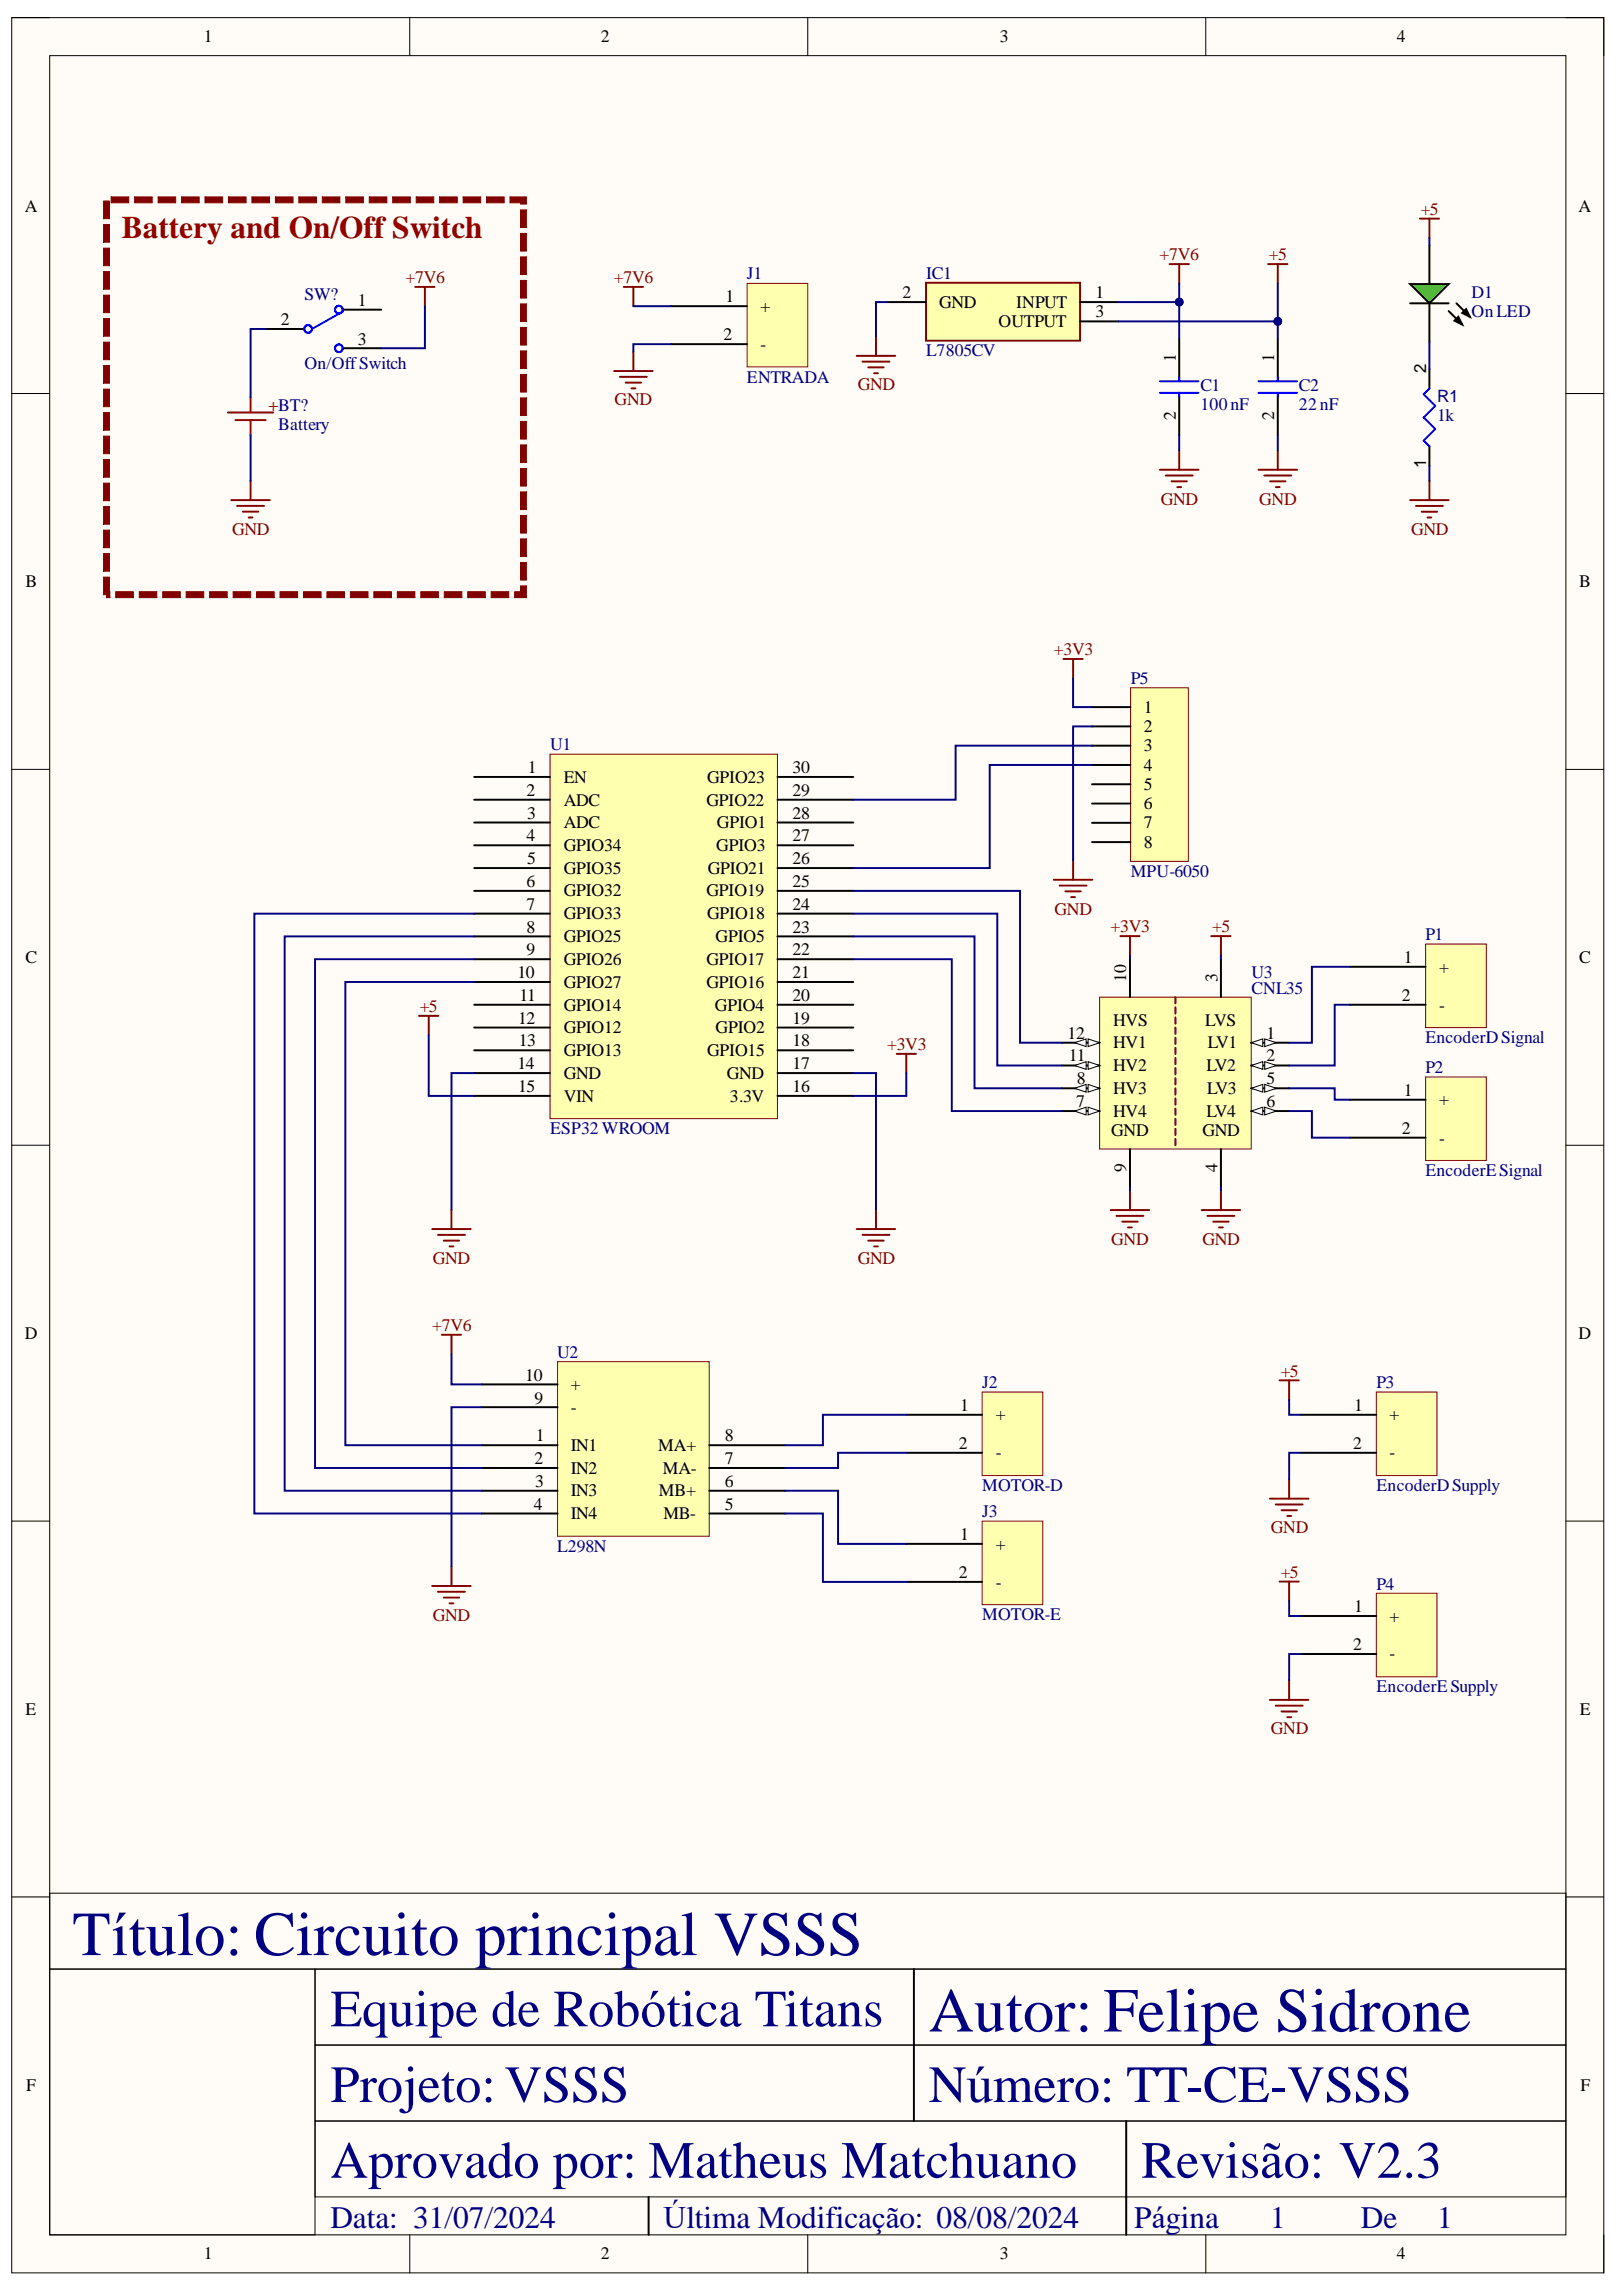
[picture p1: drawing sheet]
<svg xmlns="http://www.w3.org/2000/svg" width="210mm" height="297mm" viewBox="0 0 210 297" stroke-linecap="round" stroke-linejoin="round" font-family="sans-serif">
<defs><g id="words">
<g font-size="8.1" fill="#000080">
<text x="9.4" y="252.9">Título: Circuito principal VSSS</text>
<text x="120.2" y="262.8">Autor: Felipe Sidrone</text>
</g>
<g font-size="6.8" fill="#000080">
<text x="42.8" y="262.1">Equipe de Robótica Titans</text>
<text x="42.8" y="271.9">Projeto:VSSS</text>
<text x="120.2" y="271.9">Número: TT-CE-VSSS</text>
<text x="42.8" y="281.7">Aprovado por: Matheus Matchuano</text>
<text x="147.7" y="281.7">Revisão: V2.3</text>
</g>
<text font-size="4.1" fill="#980000" x="15.8" y="30.8">Battery and On/Off Switch</text>
<g font-size="4.1" fill="#000080">
<text x="42.8" y="288.2">Data: 31/07/2024</text>
<text x="85.9" y="288.2">Última Modificação: 08/08/2024</text>
<text x="146.8" y="288.2">Página</text>
<text x="164.4" y="288.2">1</text>
<text x="176.1" y="288.2">De</text>
<text x="186" y="288.2">1</text>
</g>
<g font-size="2.3">
<text x="26.4" y="5.5">1</text>
<text x="77.8" y="5.5">2</text>
<text x="129.4" y="5.5">3</text>
<text x="180.7" y="5.5">4</text>
<text x="3.2" y="27.4">A</text>
<text x="204.3" y="27.4">A</text>
<text x="46.3" y="39.5">1</text>
<text x="93.9" y="39.1">1</text>
<text x="98.4" y="40.4">+</text>
<text x="116.8" y="38.6">2</text>
<text x="121.5" y="39.9">GND</text>
<text x="131.5" y="39.9">INPUT</text>
<text x="141.8" y="38.6">1</text>
<text x="141.8" y="41">3</text>
<text x="36.4" y="42.1">2</text>
<text x="46.3" y="44.6">3</text>
<text x="93.6" y="44">2</text>
<text x="98.4" y="45.3">-</text>
<text x="129.2" y="42.3">OUTPUT</text>
<text x="152.2" y="46.8" transform="rotate(-90 152.2 46.8)">1</text>
<text x="164.9" y="46.8" transform="rotate(-90 164.9 46.8)">1</text>
<text x="152.2" y="54.4" transform="rotate(-90 152.2 54.4)">2</text>
<text x="164.9" y="54.4" transform="rotate(-90 164.9 54.4)">2</text>
<text x="3.3" y="75.9">B</text>
<text x="204.4" y="75.9">B</text>
<text x="148" y="92.2">1</text>
<text x="148" y="94.8">2</text>
<text x="68.3" y="100">1</text>
<text x="73" y="101.3">EN</text>
<text x="91.5" y="101.3">GPIO23</text>
<text x="102.6" y="100">30</text>
<text x="148" y="97.2">3</text>
<text x="148" y="99.7">4</text>
<text x="68.1" y="103">2</text>
<text x="68.2" y="105.9">3</text>
<text x="73" y="104.2">ADC</text>
<text x="73" y="107.2">ADC</text>
<text x="91.4" y="104.2">GPIO22</text>
<text x="92.8" y="107.2">GPIO1</text>
<text x="102.6" y="105.9">28</text>
<text x="102.6" y="103">29</text>
<text x="148" y="102.2">5</text>
<text x="148" y="104.7">6</text>
<text x="148" y="107.2">7</text>
<text x="68.1" y="108.9">4</text>
<text x="68.2" y="111.8">5</text>
<text x="73" y="110.1">GPIO34</text>
<text x="73" y="113.1">GPIO35</text>
<text x="91.6" y="113.1">GPIO21</text>
<text x="92.7" y="110.1">GPIO3</text>
<text x="102.6" y="111.8">26</text>
<text x="102.6" y="108.9">27</text>
<text x="148" y="109.7">8</text>
<text x="68.1" y="114.8">6</text>
<text x="68.1" y="117.7">7</text>
<text x="73" y="116">GPIO32</text>
<text x="73" y="118.9">GPIO33</text>
<text x="91.4" y="116">GPIO19</text>
<text x="91.5" y="118.9">GPIO18</text>
<text x="102.6" y="117.7">24</text>
<text x="102.6" y="114.8">25</text>
<text x="3.3" y="124.6">C</text>
<text x="68.1" y="120.7">8</text>
<text x="68.1" y="123.6">9</text>
<text x="73" y="121.9">GPIO25</text>
<text x="73" y="124.8">GPIO26</text>
<text x="91.4" y="124.8">GPIO17</text>
<text x="92.6" y="121.9">GPIO5</text>
<text x="102.6" y="123.6">22</text>
<text x="102.6" y="120.7">23</text>
<text x="181.7" y="124.6">1</text>
<text x="186.2" y="125.8">+</text>
<text x="204.4" y="124.6">C</text>
<text x="67" y="126.5">10</text>
<text x="67.2" y="129.5">11</text>
<text x="73" y="127.8">GPIO27</text>
<text x="73" y="130.7">GPIO14</text>
<text x="91.4" y="127.8">GPIO16</text>
<text x="92.5" y="130.7">GPIO4</text>
<text x="102.6" y="129.5">20</text>
<text x="102.6" y="126.5">21</text>
<text x="145.7" y="127" transform="rotate(-90 145.7 127)">10</text>
<text x="157.6" y="127" transform="rotate(-90 157.6 127)">3</text>
<text x="181.4" y="129.5">2</text>
<text x="186.2" y="130.7">-</text>
<text x="67.1" y="132.4">12</text>
<text x="67.1" y="135.4">13</text>
<text x="73" y="133.7">GPIO12</text>
<text x="73" y="136.6">GPIO13</text>
<text x="91.5" y="136.6">GPIO15</text>
<text x="92.6" y="133.7">GPIO2</text>
<text x="102.6" y="135.4">18</text>
<text x="102.6" y="132.4">19</text>
<text x="138.2" y="134.4">12</text>
<text x="138.3" y="137.3">11</text>
<text x="144.1" y="132.7">HVS</text>
<text x="144.1" y="135.6">HV1</text>
<text x="155.9" y="132.7">LVS</text>
<text x="156.3" y="135.6">LV1</text>
<text x="163.9" y="134.4">1</text>
<text x="163.9" y="137.3">2</text>
<text x="67" y="138.3">14</text>
<text x="67.1" y="141.3">15</text>
<text x="73" y="139.6">GND</text>
<text x="73" y="142.6">VIN</text>
<text x="94" y="139.6">GND</text>
<text x="94.5" y="142.6">3.3V</text>
<text x="102.6" y="141.3">16</text>
<text x="102.6" y="138.3">17</text>
<text x="139.2" y="143.2">7</text>
<text x="139.3" y="140.3">8</text>
<text x="144.1" y="138.6">HV2</text>
<text x="144.1" y="141.5">HV3</text>
<text x="156.1" y="138.6">LV2</text>
<text x="156.2" y="141.5">LV3</text>
<text x="163.9" y="140.3">5</text>
<text x="163.9" y="143.2">6</text>
<text x="181.7" y="141.8">1</text>
<text x="186.2" y="143">+</text>
<text x="143.8" y="147">GND</text>
<text x="144.1" y="144.5">HV4</text>
<text x="155.6" y="147">GND</text>
<text x="156.1" y="144.5">LV4</text>
<text x="181.4" y="146.7">2</text>
<text x="186.2" y="148">-</text>
<text x="145.7" y="151.7" transform="rotate(-90 145.7 151.7)">9</text>
<text x="157.6" y="151.7" transform="rotate(-90 157.6 151.7)">4</text>
<text x="3.2" y="173.2">D</text>
<text x="204.3" y="173.2">D</text>
<text x="68" y="178.6">10</text>
<text x="73.9" y="179.9">+</text>
<text x="69.2" y="181.6">9</text>
<text x="73.9" y="182.8">-</text>
<text x="124.2" y="182.5">1</text>
<text x="128.9" y="183.8">+</text>
<text x="175.3" y="182.5">1</text>
<text x="179.8" y="183.8">+</text>
<text x="69.2" y="189.4">2</text>
<text x="69.3" y="186.5">1</text>
<text x="73.9" y="187.7">IN1</text>
<text x="73.9" y="190.7">IN2</text>
<text x="85.2" y="187.7">MA+</text>
<text x="85.8" y="190.7">MA-</text>
<text x="93.8" y="189.4">7</text>
<text x="93.8" y="186.5">8</text>
<text x="124.1" y="187.4">2</text>
<text x="128.9" y="188.7">-</text>
<text x="175.1" y="187.4">2</text>
<text x="179.8" y="188.7">-</text>
<text x="69.1" y="195.3">4</text>
<text x="69.2" y="192.4">3</text>
<text x="73.9" y="193.6">IN3</text>
<text x="73.9" y="196.5">IN4</text>
<text x="85.3" y="193.6">MB+</text>
<text x="85.9" y="196.5">MB-</text>
<text x="93.8" y="195.3">5</text>
<text x="93.8" y="192.4">6</text>
<text x="124.2" y="199.2">1</text>
<text x="128.9" y="200.5">+</text>
<text x="124.1" y="204.1">2</text>
<text x="128.9" y="205.4">-</text>
<text x="175.3" y="208.6">1</text>
<text x="179.8" y="209.8">+</text>
<text x="175.1" y="213.5">2</text>
<text x="179.8" y="214.7">-</text>
<text x="3.3" y="221.9">E</text>
<text x="204.4" y="221.9">E</text>
<text x="3.4" y="270.5">F</text>
<text x="204.5" y="270.5">F</text>
<text x="26.4" y="292.3">1</text>
<text x="77.8" y="292.3">2</text>
<text x="129.4" y="292.3">3</text>
<text x="180.7" y="292.3">4</text>
</g>
<g font-size="2.3" fill="#800000">
<text x="183.9" y="27.8">+5</text>
<text x="150" y="33.7">+7V6</text>
<text x="164.2" y="33.7">+5</text>
<text x="52.5" y="36.7">+7V6</text>
<text x="79.5" y="36.7">+7V6</text>
<text x="79.5" y="52.4">GND</text>
<text x="111" y="50.5">GND</text>
<text x="150.2" y="65.3">GND</text>
<text x="162.9" y="65.3">GND</text>
<text x="30" y="69.2">GND</text>
<text x="182.6" y="69.2">GND</text>
<text x="136.4" y="84.7">+3V3</text>
<text x="136.5" y="118.3">GND</text>
<text x="143.7" y="120.6">+3V3</text>
<text x="156.9" y="120.6">+5</text>
<text x="54.3" y="130.9">+5</text>
<text x="114.8" y="135.8">+3V3</text>
<text x="143.8" y="161.1">GND</text>
<text x="155.6" y="161.1">GND</text>
<text x="56" y="163.5">GND</text>
<text x="111" y="163.5">GND</text>
<text x="55.9" y="172.2">+7V6</text>
<text x="165.7" y="178.1">+5</text>
<text x="164.5" y="198.4">GND</text>
<text x="56" y="209.7">GND</text>
<text x="165.7" y="204.1">+5</text>
<text x="164.5" y="224.4">GND</text>
</g>
<g font-size="2.3" fill="#000080">
<text x="39.4" y="38.8">SW?</text>
<text x="96.7" y="36.1">J1</text>
<text x="119.9" y="36.1">IC1</text>
<text x="190.4" y="38.5">D1</text>
<text x="190.4" y="41">OnLED</text>
<text x="39.4" y="47.8">On/OffSwitch</text>
<text x="119.9" y="46">L7805CV</text>
<text x="96.7" y="49.5">ENTRADA</text>
<text x="155.4" y="50.6">C1</text>
<text x="155.4" y="53">100nF</text>
<text x="168.1" y="50.6">C2</text>
<text x="168.1" y="53">22nF</text>
<text x="36" y="55.7">Battery</text>
<text x="186" y="54.5">1k</text>
<text x="146.3" y="88.5">P5</text>
<text x="71.2" y="97">U1</text>
<text x="146.3" y="113.4">MPU-6050</text>
<text x="184.5" y="121.6">P1</text>
<text x="161.9" y="126.5">U3</text>
<text x="161.9" y="128.5">CNL35</text>
<text x="184.5" y="135">EncoderDSignal</text>
<text x="184.5" y="138.8">P2</text>
<text x="71.2" y="146.7">ESP32WROOM</text>
<text x="184.5" y="152.1">EncoderESignal</text>
<text x="72.1" y="175.7">U2</text>
<text x="127.1" y="179.5">J2</text>
<text x="178.1" y="179.5">P3</text>
<text x="127.1" y="196.3">J3</text>
<text x="127.1" y="192.9">MOTOR-D</text>
<text x="178.1" y="192.9">EncoderDSupply</text>
<text x="72.1" y="200.7">L298N</text>
<text x="127.1" y="209.6">MOTOR-E</text>
<text x="178.1" y="205.6">P4</text>
<text x="178.1" y="218.9">EncoderESupply</text>
</g>
<text font-size="2.3" fill="#980000" x="34.7" y="53.1">+BT?</text>
<g font-size="2.2">
<text x="184.5" y="48.2" transform="rotate(-90 184.5 48.2)">2</text>
<text x="184.5" y="60.6" transform="rotate(-90 184.5 60.6)">1</text>
</g>
<text font-size="2.2" fill="#000080" x="186" y="52">R1</text>
</g></defs>
<path d="M1.5 2.3h206v291.7h-206z" fill-rule="evenodd" fill="#fffcf8"/>
<path d="M1.5 2.3h206v291.7h-206z" fill="none" stroke="#000" stroke-width=".13"/>
<path d="M6.4 7.2h196.2v281.9h-196.2z" fill-rule="evenodd" fill="#fffcf8"/>
<g fill="none" stroke="#000" stroke-width=".13">
<path d="M1.5 2.3h4.9M6.4 7.2h196.2v281.9h-196.2zM53 2.3v4.9M104.5 2.3v4.9M156 2.3v4.9M202.6 2.3h4.9v4.9M1.5 50.9h4.9M202.6 50.9h4.9M1.5 99.5h4.9M202.6 99.5h4.9M1.5 148.2h4.9M202.6 148.2h4.9"/>
<path d="M1.5 196.8h4.9M202.6 196.8h4.9M1.5 245.4h4.9M6.4 254.7h34.4v34.4h-34.4zM6.4 244.9h196.2v9.8h-196.2zM40.8 254.7h161.8v9.9h-161.8zM202.6 245.4h4.9M40.8 264.6h161.8v9.8h-161.8zM40.8 274.4h161.8v9.8h-161.8zM53 289.1v4.9M104.5 289.1v4.9M156 289.1v4.9"/>
<path d="M207.5 289.1v4.9"/>
</g>
<path d="M118.3 254.7v19.7M145.7 274.4v14.7M83.9 284.2v4.9" fill="none" stroke="#000" stroke-width=".25"/>
<path d="M71.2 97.6h29.4v47.1h-29.4z" fill-rule="evenodd" fill="#ffffb0"/>
<path d="M71.2 97.6h29.4v47.1h-29.4z" fill="none" stroke="#800000" stroke-width=".13"/>
<g fill="none" stroke="#000" stroke-width=".25">
<path d="M61.4 100.5h9.8M61.4 103.5h9.8M61.4 106.4h9.8M61.4 109.4h9.8M61.4 112.3h9.8M61.4 115.3h9.8M61.4 118.2h9.8M100.6 100.5h9.8M100.6 103.5h9.8M100.6 106.4h9.8M100.6 109.4h9.8M100.6 112.3h9.8"/>
<path d="M100.6 115.3h9.8M100.6 118.2h9.8M61.4 121.1h9.8M61.4 124.1h9.8M61.4 127h9.8M61.4 130h9.8M61.4 132.9h9.8M61.4 135.9h9.8M61.4 138.8h9.8M100.6 121.1h9.8M100.6 124.1h9.8M100.6 127h9.8"/>
<path d="M100.6 130h9.8M100.6 132.9h9.8M100.6 135.9h9.8M100.6 138.8h9.8M61.4 141.8h9.8M100.6 141.8h9.8"/>
</g>
<path d="M96.7 36.7h7.8v10.8h-7.8z" fill-rule="evenodd" fill="#ffffb0"/>
<path d="M96.7 36.7h7.8v10.8h-7.8z" fill="none" stroke="#800000" stroke-width=".13"/>
<path d="M86.9 39.6h9.8M86.9 44.5h9.8" fill="none" stroke="#000" stroke-width=".25"/>
<path d="M127.1 196.8h7.8v10.8h-7.8z" fill-rule="evenodd" fill="#ffffb0"/>
<path d="M127.1 196.8h7.8v10.8h-7.8z" fill="none" stroke="#800000" stroke-width=".13"/>
<path d="M117.3 199.7h9.8M117.3 204.7h9.8" fill="none" stroke="#000" stroke-width=".25"/>
<path d="M127.1 180.1h7.8v10.8h-7.8z" fill-rule="evenodd" fill="#ffffb0"/>
<path d="M127.1 180.1h7.8v10.8h-7.8z" fill="none" stroke="#800000" stroke-width=".13"/>
<path d="M117.3 183h9.8M117.3 188h9.8" fill="none" stroke="#000" stroke-width=".25"/>
<path d="M72.2 176.2h19.6v22.6h-19.6z" fill-rule="evenodd" fill="#ffffb0"/>
<path d="M72.2 176.2h19.6v22.6h-19.6z" fill="none" stroke="#800000" stroke-width=".13"/>
<path d="M62.3 179.1h9.9M62.3 182.1h9.9M62.3 187h9.9M62.3 189.9h9.9M62.3 192.9h9.9M62.3 195.8h9.9M91.8 187h9.8M91.8 189.9h9.8M91.8 192.9h9.8M91.8 195.8h9.8" fill="none" stroke="#000" stroke-width=".25"/>
<g fill="none" stroke="#800000" stroke-width=".25">
<path d="M80.7 37.1h2.5M82 37.1v2.5M79.5 48h5M80.2 48.8h3.5M81 49.5h2M81.7 50.2h.5M82 45.5v2.5M55.9 159h5M56.7 159.8h3.5M58.4 156.5v2.5M57.2 172.7h2.5M57.4 160.5h2"/>
<path d="M58.2 161.3h.5M58.4 172.7v2.5M55.9 205.2h5M56.7 205.9h3.5M57.4 206.7h2M58.2 207.4h.5M58.4 202.7v2.5"/>
</g>
<path d="M119.8 36.6h20v7.5h-20z" fill-rule="evenodd" fill="#ffffb0"/>
<g fill="none" stroke="#800000" stroke-width=".25">
<path d="M119.8 36.6h20v7.5h-20zM151.4 34.2h2.5M152.6 34.2v2.5M164.1 34.2h2.5M165.4 34.2v2.5M110.9 46h5M111.6 46.8h3.5M112.4 47.5h2M113.1 48.3h.5M113.4 43.5v2.5M152.6 58.3v2.5M165.4 58.3v2.5"/>
<path d="M150.1 60.8h5M150.9 61.5h3.4M151.6 62.3h2M152.4 63h.5M162.9 60.8h5M163.6 61.5h3.5M164.4 62.3h2M165.1 63h.5M54.2 131.4h2.5M55.5 131.4v2.5M116 136.3h2.5M117.3 136.3v2.5"/>
<path d="M145 121.1h2.5M146.2 121.1v2.5M156.8 121.1h2.4M158 121.1v2.5M143.7 156.6h5M144.5 157.3h3.5M145.2 158.1h2M146 158.8h.5M146.2 154.1v2.5M155.5 156.6h5M156.3 157.3h3.4M157 158.1h2"/>
<path d="M157.8 158.8h.4M158 154.1v2.5M165.6 178.6h2.5M166.8 178.6v2.5M164.3 193.9h5M165.1 194.6h3.5M165.8 195.4h2M166.6 196.1h.5M166.8 191.4v2.5"/>
</g>
<path d="M114.9 39.1h4.9M139.8 39.1h5M185 31.8v4.9M185 39.2v5M139.8 41.6h5M152.6 43.8v5M152.6 51.3v5M165.4 43.8v5M165.4 51.3v5" fill="none" stroke="#000" stroke-width=".25"/>
<path d="M150.1 49.3h5M150.1 50.8h5M152.6 48.8v.5M152.6 50.8v.5M162.9 49.3h5M162.9 50.8h5M165.4 48.8v.5M165.4 50.8v.5" fill="none" stroke="#00f" stroke-width=".25"/>
<path d="M182.5 36.7h5l-2.5 2.5z" fill="#00bf00"/>
<path d="M182.5 36.7h5l-2.5 2.5zM182.5 39.2h5M188.5 39.2l1.7 1.8M189.7 40l.5 1-1-.5zM185 47.8v2.5M185 57.7v2.5M187.5 40.2l1.7 1.8M188.7 41l.5 1-1-.5z" fill="none" stroke="#000" stroke-width=".25"/>
<path d="M188.7 41l.5 1-1-.5zM189.7 40l.5 1-1-.5z" fill="#000"/>
<path d="M185 50.3l-.8 .7 1.5 1.5-1.5 1.5 1.5 1.5-1.5 1.5 .8 .7" fill="none" stroke="#00f" stroke-width=".25"/>
<path d="M183.7 28.3h2.5M185 28.3v2.5M182.5 64.7h5M183.2 65.5h3.5M184 66.2h2M184.7 67h.5M185 62.2v2.5M110.9 159h5M111.6 159.8h3.5M113.4 156.5v2.5M112.4 160.5h2M113.1 161.3h.5" fill="none" stroke="#800000" stroke-width=".25"/>
<path d="M146.3 89h7.5v22.4h-7.5z" fill-rule="evenodd" fill="#ffffb0"/>
<path d="M146.3 89h7.5v22.4h-7.5z" fill="none" stroke="#800000" stroke-width=".13"/>
<path d="M141.3 91.5h5M141.3 94h5M141.3 96.5h5M141.3 99h5M141.3 101.5h5M141.3 104h5M141.3 106.4h5M141.3 108.9h5" fill="none" stroke="#000" stroke-width=".25"/>
<path d="M142.3 129h19.6v19.7h-19.6z" fill-rule="evenodd" fill="#ffffb0"/>
<path d="M142.3 129h19.6v19.7h-19.6z" fill="none" stroke="#800000" stroke-width=".13"/>
<path d="M158 124.1v4.9M161.9 134.9h4.9" fill="none" stroke="#000" stroke-width=".25"/>
<path d="M161.9 134.9l1.5-.5v1z" fill="#f8fcff"/>
<path d="M161.9 134.9l1.5-.5v1z" fill="none" stroke="#000" stroke-width=".13"/>
<path d="M163.7 134.4l1.5 .5-1.5 .5z" fill="#f8fcff"/>
<path d="M163.7 134.4l1.5 .5-1.5 .5z" fill="none" stroke="#000" stroke-width=".13"/>
<path d="M161.9 137.8h4.9" fill="none" stroke="#000" stroke-width=".25"/>
<path d="M161.9 137.8l1.5-.5v1z" fill="#f8fcff"/>
<path d="M161.9 137.8l1.5-.5v1z" fill="none" stroke="#000" stroke-width=".13"/>
<path d="M163.7 137.3l1.5 .5-1.5 .5z" fill="#f8fcff"/>
<path d="M163.7 137.3l1.5 .5-1.5 .5z" fill="none" stroke="#000" stroke-width=".13"/>
<path d="M161.9 140.8h4.9" fill="none" stroke="#000" stroke-width=".25"/>
<path d="M161.9 140.8l1.5-.5v1z" fill="#f8fcff"/>
<path d="M161.9 140.8l1.5-.5v1z" fill="none" stroke="#000" stroke-width=".13"/>
<path d="M163.7 140.3l1.5 .5-1.5 .5z" fill="#f8fcff"/>
<path d="M163.7 140.3l1.5 .5-1.5 .5z" fill="none" stroke="#000" stroke-width=".13"/>
<path d="M161.9 143.7h4.9" fill="none" stroke="#000" stroke-width=".25"/>
<path d="M161.9 143.7l1.5-.5v1z" fill="#f8fcff"/>
<path d="M161.9 143.7l1.5-.5v1z" fill="none" stroke="#000" stroke-width=".13"/>
<path d="M163.7 143.2l1.5 .5-1.5 .5z" fill="#f8fcff"/>
<path d="M163.7 143.2l1.5 .5-1.5 .5z" fill="none" stroke="#000" stroke-width=".13"/>
<path d="M137.4 134.9h4.9M146.2 124.1v4.9M158 148.7v4.9" fill="none" stroke="#000" stroke-width=".25"/>
<path d="M140.8 134.4l1.5 .5-1.5 .5z" fill="#f8fcff"/>
<path d="M140.8 134.4l1.5 .5-1.5 .5z" fill="none" stroke="#000" stroke-width=".13"/>
<path d="M139.1 134.9l1.5-.5v1z" fill="#f8fcff"/>
<path d="M139.1 134.9l1.5-.5v1z" fill="none" stroke="#000" stroke-width=".13"/>
<path d="M137.4 137.8h4.9" fill="none" stroke="#000" stroke-width=".25"/>
<path d="M140.8 137.3l1.5 .5-1.5 .5z" fill="#f8fcff"/>
<path d="M140.8 137.3l1.5 .5-1.5 .5z" fill="none" stroke="#000" stroke-width=".13"/>
<path d="M139.1 137.8l1.5-.5v1z" fill="#f8fcff"/>
<path d="M139.1 137.8l1.5-.5v1z" fill="none" stroke="#000" stroke-width=".13"/>
<path d="M137.4 140.8h4.9" fill="none" stroke="#000" stroke-width=".25"/>
<path d="M140.8 140.3l1.5 .5-1.5 .5z" fill="#f8fcff"/>
<path d="M140.8 140.3l1.5 .5-1.5 .5z" fill="none" stroke="#000" stroke-width=".13"/>
<path d="M139.1 140.8l1.5-.5v1z" fill="#f8fcff"/>
<path d="M139.1 140.8l1.5-.5v1z" fill="none" stroke="#000" stroke-width=".13"/>
<path d="M137.4 143.7h4.9" fill="none" stroke="#000" stroke-width=".25"/>
<path d="M140.8 143.2l1.5 .5-1.5 .5z" fill="#f8fcff"/>
<path d="M140.8 143.2l1.5 .5-1.5 .5z" fill="none" stroke="#000" stroke-width=".13"/>
<path d="M139.1 143.7l1.5-.5v1z" fill="#f8fcff"/>
<path d="M139.1 143.7l1.5-.5v1z" fill="none" stroke="#000" stroke-width=".13"/>
<path d="M146.2 148.7v4.9" fill="none" stroke="#000" stroke-width=".25"/>
<g fill="none" stroke="#980000" stroke-width=".25">
<path d="M152.1 129v.8M152.1 130.3v.8M152.1 131.6v.8M152.1 132.9v.9M152.1 134.2v.9M152.1 135.6v.8M152.1 136.9v.8M152.1 138.2v.8M152.1 139.5v.8M152.1 140.8v.8M152.1 142.1v.8M152.1 143.4v.8"/>
<path d="M152.1 144.7v.8M152.1 146v.9M152.1 147.3v.9"/>
</g>
<path d="M137.6 85.3h2.5M138.9 85.3v2.4M136.4 113.8h5M137.1 114.6h3.5M137.9 115.3h2M138.6 116.1h.5M138.9 111.3v2.5" fill="none" stroke="#800000" stroke-width=".25"/>
<path d="M178.1 180.1h7.9v10.8h-7.9z" fill-rule="evenodd" fill="#ffffb0"/>
<path d="M178.1 180.1h7.9v10.8h-7.9z" fill="none" stroke="#800000" stroke-width=".13"/>
<path d="M168.3 183h9.8M168.3 188h9.8" fill="none" stroke="#000" stroke-width=".25"/>
<path d="M164.3 219.9h5M165.6 204.6h2.5M166.8 204.6v2.5M166.8 217.4v2.5M165.1 220.7h3.5M165.8 221.4h2M166.6 222.2h.5" fill="none" stroke="#800000" stroke-width=".25"/>
<path d="M178.1 206.1h7.9v10.8h-7.9z" fill-rule="evenodd" fill="#ffffb0"/>
<path d="M178.1 206.1h7.9v10.8h-7.9z" fill="none" stroke="#800000" stroke-width=".13"/>
<path d="M168.3 209.1h9.8M168.3 214h9.8" fill="none" stroke="#000" stroke-width=".25"/>
<path d="M184.5 139.3h7.8v10.8h-7.8z" fill-rule="evenodd" fill="#ffffb0"/>
<path d="M184.5 139.3h7.8v10.8h-7.8z" fill="none" stroke="#800000" stroke-width=".13"/>
<path d="M174.7 142.3h9.8M174.7 147.2h9.8" fill="none" stroke="#000" stroke-width=".25"/>
<path d="M184.5 122.1h7.8v10.8h-7.8z" fill-rule="evenodd" fill="#ffffb0"/>
<path d="M184.5 122.1h7.8v10.8h-7.8z" fill="none" stroke="#800000" stroke-width=".13"/>
<path d="M174.7 125.1h9.8M174.7 130h9.8" fill="none" stroke="#000" stroke-width=".25"/>
<g fill="none" stroke="#000080" stroke-width=".25">
<path d="M82 39.6h4.9M114.9 39.1h-1.5v4.4M185 30.8v1M86.9 44.5h-4.9v1M144.8 41.6h20.6M152.6 56.3v2M165.4 56.3v2M185 44.2v3.6M185 60.2v2M138.9 87.7v3.8h2.4M141.3 96.5h-17.6v7h-13.3M141.3 99h-13.2v13.3h-17.7"/>
<path d="M141.3 94h-2.4v17.3M61.4 118.2h-28.5v77.6h29.4M110.4 115.3h21.6v19.6h5.4M110.4 118.2h18.7v19.6h8.3M55.5 133.9v7.9h5.9M61.4 138.8h-3v17.7M61.4 124.1h-20.6v65.8h21.5M61.4 121.1h-24.6v71.8h25.5M61.4 127h-16.7v60h17.6M110.4 138.8h3v17.7M110.4 121.1h15.7v19.7h11.3M110.4 124.1h12.8v19.6h14.2"/>
<path d="M117.3 138.8v3h-6.9M146.2 123.6v.5M158 123.6v.5M146.2 153.6v.5M158 153.6v.5M58.4 175.2v3.9h3.9M62.3 182.1h-3.9v20.6M101.6 195.8h4.9v8.9h10.8M101.6 192.9h6.9v6.8h8.8M117.3 183h-10.8v4h-4.9M117.3 188h-8.8v1.9h-6.9"/>
</g>
<circle cx="165.4" cy="41.6" r=".5" fill="#000080"/>
<circle cx="165.4" cy="41.6" r=".5" fill="none" stroke="#000080" stroke-width=".13"/>
<path d="M144.8 39.1h7.8" fill="none" stroke="#000080" stroke-width=".25"/>
<circle cx="152.6" cy="39.1" r=".5" fill="#000080"/>
<circle cx="152.6" cy="39.1" r=".5" fill="none" stroke="#000080" stroke-width=".13"/>
<path d="M152.6 36.7v7.1" fill="none" stroke="#000080" stroke-width=".25"/>
<circle cx="152.6" cy="39.1" r=".5" fill="#000080"/>
<circle cx="152.6" cy="39.1" r=".5" fill="none" stroke="#000080" stroke-width=".13"/>
<path d="M165.4 36.7v7.1" fill="none" stroke="#000080" stroke-width=".25"/>
<circle cx="165.4" cy="41.6" r=".5" fill="#000080"/>
<circle cx="165.4" cy="41.6" r=".5" fill="none" stroke="#000080" stroke-width=".13"/>
<path d="M55 39.6v5.5h-5.7M32.4 56.3v5.9M34.4 42.6h-2v8.8M174.7 130h-2v7.9h-5.9M174.7 125.1h-4.9v9.8h-3M166.8 143.7h3v3.5h4.9M166.8 140.8h5.9v1.5h2M166.8 181.1v1.9h1.5M168.3 188h-1.5v3.4M166.8 207.1v2h1.5M168.3 214h-1.5v3.4" fill="none" stroke="#000080" stroke-width=".25"/>
<g fill="none" stroke="#00f" stroke-width=".25">
<path d="M44.4 40.3l-4 2.3"/>
<circle cx="39.9" cy="42.6" r=".5"/>
<circle cx="43.9" cy="45.1" r=".5"/>
<circle cx="43.9" cy="40.1" r=".5"/>
</g>
<path d="M34.4 42.6h5M44.4 40.1h4.9M44.4 45.1h4.9" fill="none" stroke="#000" stroke-width=".25"/>
<path d="M53.7 37.1h2.5M55 37.1v2.5M29.9 64.7h5M30.7 65.4h3.5M31.4 66.2h2M32.2 66.9h.5M32.4 62.2v2.5" fill="none" stroke="#800000" stroke-width=".25"/>
<path d="M13.4 74.7h.8v2.2h-.8zM13.4 71.6h.8v2.3h-.8zM13.4 68.6h.8v2.3h-.8zM13.4 65.5h.8v2.3h-.8zM13.4 62.5h.8v2.3h-.8zM13.4 59.5h.8v2.2h-.8zM13.4 56.4h.8v2.3h-.8zM13.4 53.4h.8v2.3h-.8zM13.4 50.3h.8v2.3h-.8zM13.4 47.3h.8v2.3h-.8zM13.4 44.3h.8v2.2h-.8zM13.4 41.2h.8v2.3h-.8zM13.4 38.2h.8v2.3h-.8zM13.4 35.1h.8v2.3h-.8zM13.4 32.1h.8v2.3h-.8zM13.4 29.1h.8v2.2h-.8zM13.4 26h.8v2.3h-.8zM14.4 25.5h2.3v.7h-2.3zM17.4 25.5h2.3v.7h-2.3zM20.5 25.5h2.2v.7h-2.2zM23.5 25.5h2.3v.7h-2.3zM26.5 25.5h2.3v.7h-2.3zM29.6 25.5h2.2v.7h-2.2zM32.6 25.5h2.3v.7h-2.3zM35.6 25.5h2.3v.7h-2.3zM38.7 25.5h2.3v.7h-2.3zM41.7 25.5h2.3v.7h-2.3zM44.7 25.5h2.3v.7h-2.3zM47.8 25.5h2.3v.7h-2.3zM50.8 25.5h2.3v.7h-2.3zM53.9 25.5h2.2v.7h-2.2zM56.9 25.5h2.3v.7h-2.3zM59.9 25.5h2.3v.7h-2.3zM63 25.5h2.2v.7h-2.2zM66 25.5h2.1v.9h-.7v-.5l.3 .3h-1.7zM67.4 27.2h.7v2.2h-.7zM67.4 30.2h.7v2.3h-.7zM67.4 33.2h.7v2.3h-.7zM67.4 36.3h.7v2.3h-.7zM67.4 39.3h.7v2.3h-.7zM67.4 42.4h.7v2.2h-.7zM67.4 45.4h.7v2.3h-.7zM67.4 48.4h.7v2.3h-.7zM67.4 51.5h.7v2.3h-.7zM67.4 54.5h.7v2.3h-.7zM67.4 57.6h.7v2.2h-.7zM67.4 60.6h.7v2.3h-.7zM67.4 63.6h.7v2.3h-.7zM67.4 66.7h.7v2.3h-.7zM67.4 69.7h.7v2.3h-.7zM67.4 72.8h.7v2.2h-.7zM66.6 76.6h1.1l-.3 .3v-1.1h.7v1.5h-1.5zM63.6 76.6h2.2v.7h-2.2zM60.5 76.6h2.3v.7h-2.3zM57.5 76.6h2.3v.7h-2.3zM54.5 76.6h2.2v.7h-2.2zM51.4 76.6h2.3v.7h-2.3zM48.4 76.6h2.3v.7h-2.3zM45.3 76.6h2.3v.7h-2.3zM42.3 76.6h2.3v.7h-2.3zM39.3 76.6h2.2v.7h-2.2zM36.2 76.6h2.3v.7h-2.3zM33.2 76.6h2.3v.7h-2.3zM30.2 76.6h2.2v.7h-2.2zM27.1 76.6h2.3v.7h-2.3zM24.1 76.6h2.3v.7h-2.3zM21.1 76.6h2.2v.7h-2.2zM18 76.6h2.3v.7h-2.3zM15 76.6h2.3v.7h-2.3zM13.8 76.6h.4v.7h-.4z" fill="#800000" stroke="#800000" stroke-width=".13"/>
<path d="M29.5 53.4h5.9M30.5 54.3h3.9M32.4 51.4v2M32.4 54.3v2" fill="none" stroke="#980000" stroke-width=".25"/>
<use href="#words"/>
</svg>
